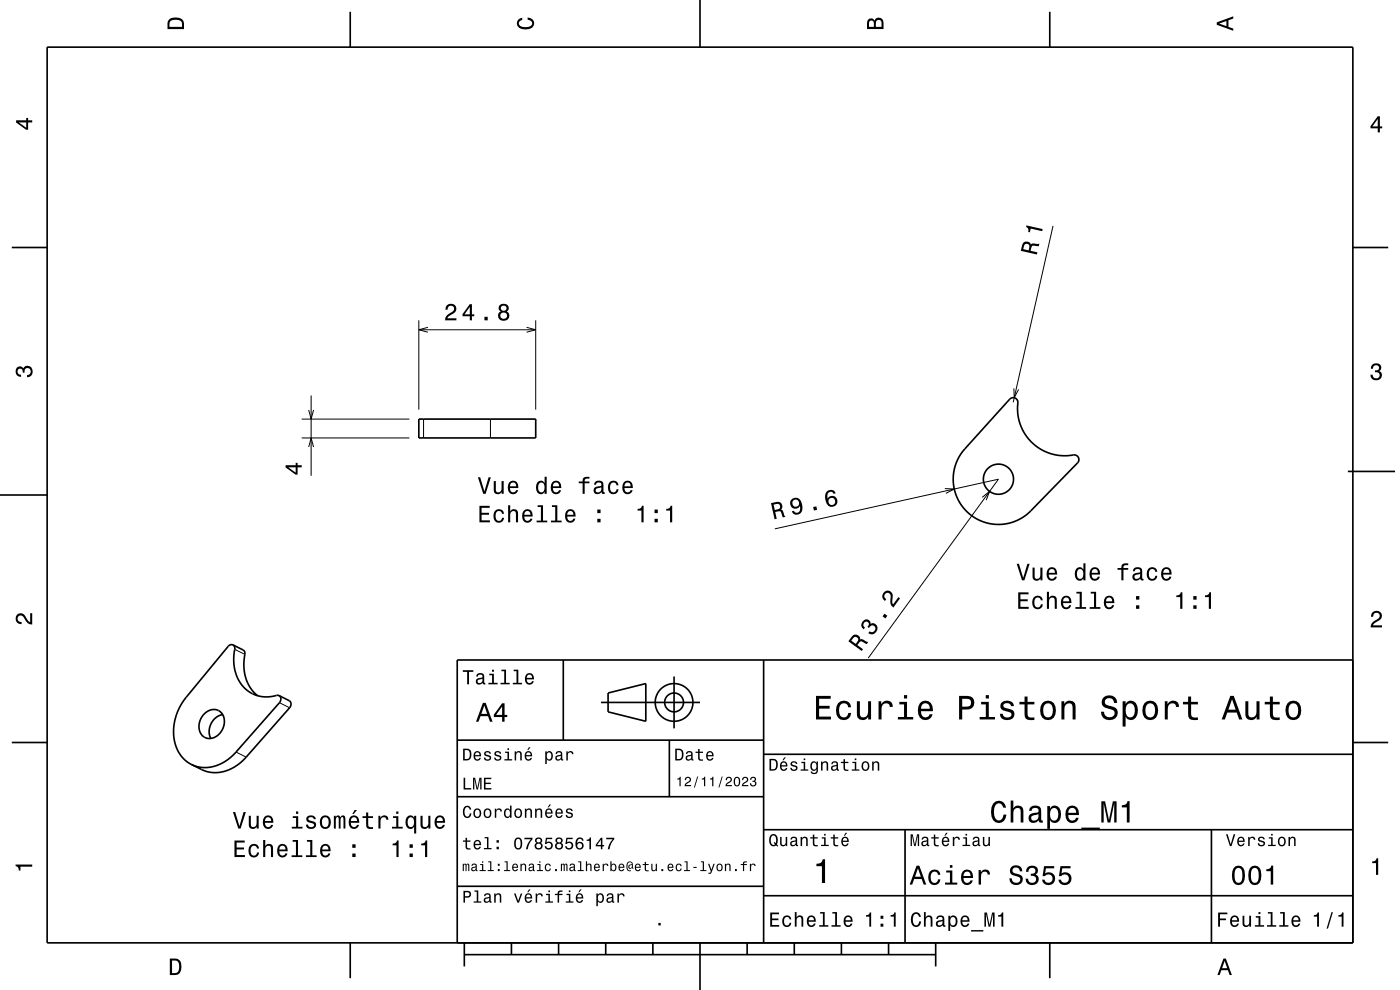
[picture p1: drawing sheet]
<svg xmlns="http://www.w3.org/2000/svg" width="297mm" height="210mm" viewBox="0 0 297 210" stroke-linecap="round" stroke-linejoin="round" font-family="sans-serif">
<g fill="none" stroke="#000" stroke-width=".21">
<path d="M223.4 47.9l-8.5 37.4M88.9 68v18.9M88.9 70h24.8M90.8 69.4l-1.9 .6 1.9 .5M111.7 69.4l2 .6-2 .5M113.7 68v18.9M64 92.9h22.9M64 88.9h22.9M65.5 87l.5 1.9 .5-1.9M65.5 94.8l.5-1.9 .5 1.9M66 83.9v17M89.9 88.9v4"/>
<path d="M104 88.9v4M215.1 82.4l.1 2 .9-1.8M164.4 112.2l47.4-10.6-27.6 38M200.4 103.6l2 .1-1.7 1M208.4 105.5l1.5-1.3-.7 1.9M49.8 137.7l2.1 1.1M50.1 159.5l2.1 1.1M59.3 149.1l2.1 1"/>
</g>
<g fill="none" stroke="#000" stroke-width=".35">
<path d="M10 10h277v190h-277zM74.3 2.5v7.5M148.5 0v10M222.7 2.5v7.5M2.5 52.5h7.5M287 52.5h7.5M88.9 88.9h24.8v4h-24.8zM214.2 84.6a1.07 1.07 0 0 1 1.4 0 1.07 1.07 0 0 1 .3 1.4 10.1 10.1 0 0 0 12.1 10.5 1 1 0 0 1 .8 .7 1 1 0 0 1-.2 1l-9.9 10.2a9.6 9.6 0 0 1-13.5 .3 9.6 9.6 0 0 1-.5-13.5zM0 105h10M285.9 100h10M49.4 136.8l-.4-.1-.6 .4-8.9 10.8a10.4 10.4 0 0 0-1.2 12.3 6.4 6.4 0 0 0 2.3 2M49.4 136.8a1.38 1.38 0 0 1 .3 1.7 8 8 0 0 0 4.6 9 8 8 0 0 0 4.7 0h.2"/>
<path d="M49.4 136.8l2.2 1.1a1.38 1.38 0 0 1 .2 1.6 8.5 8.5 0 0 0 2.9 8.1M119.5 140v17M162 140v60M287 140h-190v60M2.5 157.5h7.5M43.4 151.4a2.42 2.42 0 0 1 3.1-.6 2.42 2.42 0 0 1 1 3 3.1 3.1 0 0 1-4.2 2.5 3.3 3.3 0 0 1 .1-4.9zM47.2 151.6a3.6 3.6 0 0 0-2.5 5M59.2 147.5a.98 .98 0 0 1 .1 1.6l-9.2 10.4a8 8 0 0 1-9.5 2.7M59.2 147.5l2.1 1.1a.98 .98 0 0 1 .1 1.5l-9.2 10.5a8 8 0 0 1-9.4 2.6l-2.2-1M97 157h65M127.5 149h21M129 147l8-2v8l-8-2z"/>
<path d="M142 157v12M143 143.5v11M287 157.5h7.5M97 169h65M162 176h125M162 160h125M192 176v24M257 176v24M97 188h65M162 190h125M74.3 200v7.5M98.5 202.5h100"/>
<path d="M98.5 200v5M108.5 200v2.5M118.5 200v2.5M128.5 200v2.5M138.5 200v2.5M148.5 200v10M158.5 200v2.5M168.5 200v2.5M178.5 200v2.5M188.5 200v2.5M198.5 200v5M222.7 200v7.5"/>
<circle cx="211.8" cy="101.6" r="3.2"/>
<circle cx="143" cy="149" r="2"/>
<circle cx="143" cy="149" r="4"/>
</g>
<g fill="#000">
<path d="M36 4a2.18 2.18 0 0 0-.5 2.2h3.5v-1.2a1.43 1.43 0 0 0-1.7-1.3zM36.3 4.4a2.15 2.15 0 0 1 2.2 .3l.1 1h-2.6v-1z" fill-rule="evenodd"/>
<path d="M109.9 4.2l.9-.4v.4a.7 .7 0 0 0-.7 .5 .7 .7 0 0 0 .3 .8 1.7 1.7 0 0 0 2.5-.5 .9 .9 0 0 0-1-.8v-.5a1.24 1.24 0 0 1 1.4 1.1 1.24 1.24 0 0 1-1 1.4 2.22 2.22 0 0 1-2.5-.7l-.2-.5z" fill-rule="evenodd"/>
<path d="M184.2 4.2l-.3 .7v1.3h3.5v-1.3a.98 .98 0 0 0-.7-1.1 .98 .98 0 0 0-1.2 .6 .84 .84 0 0 0-1.3-.2zM184.5 4.5a.54 .54 0 0 1 .6-.1 .54 .54 0 0 1 .3 .6v.7h-1zM185.9 4.4a.62 .62 0 0 1 .8-.1 .62 .62 0 0 1 .3 .6v.8h-1.2z" fill-rule="evenodd"/>
<path d="M258.1 4.7v.6l3.5 1.2v-.4l-1-.4v-1.4l1-.4v-.4zM258.6 5l1.6-.5v1z" fill-rule="evenodd"/>
<path d="M3.4 25.5v.5l2.1 1.5h.5v-1.5h.8v-.5h-.8v-.5h-.4v.5zM4 26h1.6v1.1z" fill-rule="evenodd"/>
<path d="M292.3 24.7l-1.6 2.1v.4h1.6v.9h.4v-.9h.5v-.4h-.5v-2.1zM292.3 25.2v1.6h-1.1z" fill-rule="evenodd"/>
<path d="M217.2 51.4l-.4 .7-.2 1.1 3.4 .8 .1-.5-1.5-.3a1.08 1.08 0 0 1 .5-1.1l1.3 .1 .1-.5-1.5-.1-.3 .3-.1-.2a1.02 1.02 0 0 0-1.4-.3zM217.4 51.8a.61 .61 0 0 1 .8 0 .61 .61 0 0 1 .1 .8l-.1 .5-1.1-.3z" fill-rule="evenodd"/>
<path d="M217.8 47.8l3.4 .8-.1 .4-2.4-.5-.2 .8-.4-.1a.77 .77 0 0 0-.4-1z" fill-rule="evenodd"/>
<path d="M94.8 64.7l-.3 1h.5a.7 .7 0 0 1 .5-.8 .7 .7 0 0 1 .8 .5 .7 .7 0 0 1-.5 .8 1.8 1.8 0 0 0-1.4 1.8h2.4v-.5h-1.9a2.23 2.23 0 0 1 1.5-1.1 1.13 1.13 0 0 0 .1-1.7 1.13 1.13 0 0 0-1.7 0zM99.7 64.5l-1.6 2.1v.5h1.6v.9h.4v-.9h.5v-.4h-.5v-2.2zM99.7 65.1v1.6h-1.2zM102.8 67.2v.8h.7v-.8zM106.1 64.7a.83 .83 0 0 0 .1 1.4 1.11 1.11 0 0 0-.4 1.5 1.11 1.11 0 0 0 1.6 .4 1.03 1.03 0 0 0 .7-.9 1.03 1.03 0 0 0-.6-1 .88 .88 0 0 0 .4-1.1 .88 .88 0 0 0-1-.6zM106.1 67a.75 .75 0 0 1 1.5 0 .75 .75 0 0 1-1.5 0zM106.2 65.4a.6 .6 0 0 1 1.2 0 .6 .6 0 0 1-1.2 0z" fill-rule="evenodd"/>
<path d="M291.1 77.4a1.08 1.08 0 0 1 1.4-.2 1.08 1.08 0 0 1 .4 1.2l-.3 .3a1.06 1.06 0 0 1 .5 1.3 1.06 1.06 0 0 1-1.2 .7 1.1 1.1 0 0 1-1.2-1.2h.5a.71 .71 0 0 0 1 .8 .71 .71 0 0 0 .1-1.3h-.6v-.4a.61 .61 0 0 0 .8-.3 .61 .61 0 0 0-.2-.8 .61 .61 0 0 0-.9 .2l-.1 .5h-.5z" fill-rule="evenodd"/>
<path d="M3.6 78a.86 .86 0 0 1 1.4 .2 1.06 1.06 0 0 1 1.2-.6 1.06 1.06 0 0 1 .7 1.2 1.1 1.1 0 0 1-1.2 1.2v-.4a.71 .71 0 0 0 .8-1 .71 .71 0 0 0-1.3-.1v.6h-.4a.61 .61 0 0 0-.3-.8 .61 .61 0 0 0-.8 .2 .61 .61 0 0 0 .2 .8l.6 .2v.4a1.15 1.15 0 0 1-1.2-.6 1.15 1.15 0 0 1 .3-1.3z" fill-rule="evenodd"/>
<path d="M60.6 98.7v.4l2.1 1.6h.4v-1.6h.9v-.4h-.9v-.5h-.4v.5zM61.2 99.1h1.5v1.2z" fill-rule="evenodd"/>
<path d="M101.7 107.3v3.5h2.2v-.4h-1.7v-1.2h1.5v-.4h-1.5v-1.1h1.7v-.4zM105 108.4a1.53 1.53 0 0 0 .8 2.5 1.07 1.07 0 0 0 1.1-1.1h-.4a.67 .67 0 0 1-.6 .7 .67 .67 0 0 1-.7-.6 1.11 1.11 0 0 1 .6-1.5 .6 .6 0 0 1 .7 .6h.4a1.09 1.09 0 0 0-.7-1 1.09 1.09 0 0 0-1.2 .4zM107.8 107.2v3.6h.4v-1.6a.64 .64 0 0 1 .4-.7 .64 .64 0 0 1 .8 .3l.1 2h.4v-1.8a.88 .88 0 0 0-.6-1 .88 .88 0 0 0-1.1 .5v-1.3zM111.1 108.4a1.54 1.54 0 0 0 .8 2.5 1.05 1.05 0 0 0 1-.9h-.4l-.2 .4-.4 .1a.76 .76 0 0 1-.7-.9h1.8a1.16 1.16 0 0 0-.5-1.4 1.16 1.16 0 0 0-1.4 .2zM111.4 108.6a.66 .66 0 0 1 .8-.1 .66 .66 0 0 1 .3 .7h-1.3zM114.1 107.2v.4h.7v2.8h-1v.4h2.3v-.4h-.9v-3.2zM117.1 107.2v.4h.7v2.8h-.9v.4h2.2v-.4h-.9v-3.2zM120.2 108.4a1.54 1.54 0 0 0 .8 2.5 1.05 1.05 0 0 0 1.1-.9h-.5l-.2 .4-.4 .1a.76 .76 0 0 1-.7-.9h1.8a1.16 1.16 0 0 0-.5-1.4 1.16 1.16 0 0 0-1.4 .2zM120.5 108.6a.66 .66 0 0 1 .8-.1 .66 .66 0 0 1 .3 .7h-1.3zM126.7 110v.8h.7v-.8zM126.7 108.1v.7h.7v-.7z" fill-rule="evenodd"/>
<path d="M101.4 101.2l1.1 3.6h.5l1.1-3.6h-.5l-.8 3-.9-3zM104.7 102v1.8a.89 .89 0 0 0 .7 1 .89 .89 0 0 0 1-.5v.5h.4v-2.8h-.4v1.6a.65 .65 0 0 1-.4 .8 .65 .65 0 0 1-.8-.3v-2.1zM108 102.3a1.54 1.54 0 0 0 .8 2.5 1.06 1.06 0 0 0 1.1-.8h-.4l-.2 .3-.4 .2a.76 .76 0 0 1-.7-1h1.8a1.16 1.16 0 0 0-.5-1.3 1.16 1.16 0 0 0-1.5 .1zM108.4 102.5a.66 .66 0 0 1 .8-.1 .66 .66 0 0 1 .3 .8h-1.3zM114 102.3a1.58 1.58 0 0 0 .8 2.5l.4-.1 .3-.4v.5h.5v-3.7h-.5v1.4a.89 .89 0 0 0-1.5-.2zM114.3 102.6a.62 .62 0 0 1 .7-.2 .62 .62 0 0 1 .5 .5 1.12 1.12 0 0 1-.7 1.6 1.19 1.19 0 0 1-.5-1.9zM117.1 102.3a1.54 1.54 0 0 0 .8 2.5 1.06 1.06 0 0 0 1.1-.8h-.4l-.2 .3-.4 .2a.76 .76 0 0 1-.7-1h1.8a1.16 1.16 0 0 0-.5-1.3 1.16 1.16 0 0 0-1.5 .1zM117.5 102.5a.66 .66 0 0 1 .8-.1 .66 .66 0 0 1 .3 .8h-1.3zM122.8 102.1v.4h.8v2.3h.4v-2.3h1v-.4h-1l.1-.3 .3-.2 .6-.1v-.3a1.04 1.04 0 0 0-1.4 .7v.2zM126.3 102.2l-.3 .6h.4a.55 .55 0 0 1 .7-.5 .55 .55 0 0 1 .4 .8h-.2a.98 .98 0 0 0-1.2 .3 .98 .98 0 0 0 0 1.2 1.06 1.06 0 0 0 1.5-.2l.1 .3 .6 .1v-.4h-.3v-1.6a1.02 1.02 0 0 0-1.7-.6zM126.5 103.7l1.1-.3a.77 .77 0 0 1-.2 .8 .77 .77 0 0 1-.9 .1zM129.3 102.3a1.53 1.53 0 0 0 .8 2.5 1.06 1.06 0 0 0 1.1-1h-.4a.67 .67 0 0 1-.6 .7 .67 .67 0 0 1-.7-.6 1.11 1.11 0 0 1 .6-1.6 .6 .6 0 0 1 .7 .6h.4a1.09 1.09 0 0 0-.7-.9 1.09 1.09 0 0 0-1.2 .3zM132.3 102.3a1.54 1.54 0 0 0 .8 2.5 1.06 1.06 0 0 0 1.1-.8h-.4l-.3 .3-.3 .2a.76 .76 0 0 1-.7-1h1.7a1.16 1.16 0 0 0-.4-1.3 1.16 1.16 0 0 0-1.5 .1zM132.7 102.5a.66 .66 0 0 1 .8-.1 .66 .66 0 0 1 .3 .8h-1.3z" fill-rule="evenodd"/>
<path d="M135.3 108v.3h.8v2.5h.4v-3.5h-.3a.77 .77 0 0 1-.9 .7zM138.9 110v.8h.6v-.8zM138.9 108.1v.7h.6v-.7zM141.3 108v.3h.8v2.5h.5v-3.5h-.3a.77 .77 0 0 1-1 .7z" fill-rule="evenodd"/>
<path d="M163.6 106.7l.7 3.4 .5-.1-.3-1.4a.84 .84 0 0 1 1.3 .3l.3 .9 .5-.2-.6-1.3-.3-.2a.97 .97 0 0 0 .1-1.2 .97 .97 0 0 0-1.1-.4zM164.1 107a1.08 1.08 0 0 1 1.3 .1 .6 .6 0 0 1 .1 .6 .6 .6 0 0 1-.6 .4l-.5 .1z" fill-rule="evenodd"/>
<path d="M168.1 105.8a1.15 1.15 0 0 0-.2 1.8 1.15 1.15 0 0 0 1.8-.3 1.03 1.03 0 0 1-.5 1.5 .56 .56 0 0 1-.8-.5l-.4 .1a1.18 1.18 0 0 0 1.4 .7 1.18 1.18 0 0 0 .8-1.3 1.76 1.76 0 0 0-1.7-2.2zM168.1 106.7a.75 .75 0 0 1 1.5 0 .75 .75 0 0 1-1.5 0zM172.5 107.6l.2 .7 .6-.2-.1-.7zM175.5 104.2a2.23 2.23 0 0 0 .7 3.3 1.16 1.16 0 0 0 1.4-.6 1.16 1.16 0 0 0-.5-1.5 1.16 1.16 0 0 0-1.5 .4 1.03 1.03 0 0 1 .5-1.5 .58 .58 0 0 1 .7 .5l.5-.2a1.1 1.1 0 0 0-1.8-.4zM175.7 106.4a.75 .75 0 0 1 1.5 0 .75 .75 0 0 1-1.5 0z" fill-rule="evenodd"/>
<path d="M215.7 119.6l1.1 3.5h.5l1.1-3.5h-.5l-.8 3-.9-3zM219 120.4v1.8a.89 .89 0 0 0 .7 1 .89 .89 0 0 0 1-.5v.4h.4v-2.7h-.4v1.6a.65 .65 0 0 1-.4 .7 .65 .65 0 0 1-.8-.3v-2zM222.3 120.7a1.54 1.54 0 0 0 .8 2.5 1.06 1.06 0 0 0 1.1-.9h-.4l-.2 .4-.4 .1a.76 .76 0 0 1-.7-.9h1.8a1.16 1.16 0 0 0-.5-1.4 1.16 1.16 0 0 0-1.5 .2zM222.7 120.9a.66 .66 0 0 1 .8-.1 .66 .66 0 0 1 .3 .7h-1.3zM228.3 120.7a1.57 1.57 0 0 0 .8 2.5l.4-.1 .3-.4v.4h.5v-3.6h-.5v1.3a.89 .89 0 0 0-1.5-.1zM228.6 121a.62 .62 0 0 1 .7-.3 .62 .62 0 0 1 .5 .6 1.11 1.11 0 0 1-.7 1.5 1.19 1.19 0 0 1-.5-1.8zM231.4 120.7a1.54 1.54 0 0 0 .8 2.5 1.05 1.05 0 0 0 1.1-.9h-.4l-.2 .4-.4 .1a.75 .75 0 0 1-.7-.9h1.8a1.16 1.16 0 0 0-.5-1.4 1.16 1.16 0 0 0-1.5 .2zM231.8 120.9a.66 .66 0 0 1 .8-.1 .66 .66 0 0 1 .3 .7h-1.3zM237.1 120.5v.4h.8v2.2h.4v-2.2h1v-.4h-1l.1-.4 .3-.2h.6v-.4a1.04 1.04 0 0 0-1.4 .7v.3zM240.6 120.5l-.3 .7h.4a.55 .55 0 0 1 .7-.5 .55 .55 0 0 1 .4 .7l-.2 .1a1 1 0 0 0-1.1 .2 1 1 0 0 0-.2 1 .94 .94 0 0 0 1.6 .1l.1 .3h.6v-.3l-.3-.1v-1.6a1.02 1.02 0 0 0-.7-.8 1.02 1.02 0 0 0-1 .2zM240.8 122.1l1.1-.4a.77 .77 0 0 1-.2 .9 .77 .77 0 0 1-.9 .1l-.1-.3zM243.6 120.7a1.53 1.53 0 0 0 .8 2.5 1.05 1.05 0 0 0 1.1-1.1h-.4a.67 .67 0 0 1-.6 .7 .67 .67 0 0 1-.7-.6 1.12 1.12 0 0 1 .6-1.5 .6 .6 0 0 1 .7 .6h.4a1.09 1.09 0 0 0-.7-1 1.09 1.09 0 0 0-1.2 .4zM246.6 120.7a1.54 1.54 0 0 0 .8 2.5 1.05 1.05 0 0 0 1.1-.9h-.4l-.3 .4-.3 .1a.75 .75 0 0 1-.7-.9h1.7a1.16 1.16 0 0 0-.4-1.4 1.16 1.16 0 0 0-1.5 .2zM247 120.9a.66 .66 0 0 1 .8-.1 .66 .66 0 0 1 .3 .7h-1.3z" fill-rule="evenodd"/>
<path d="M3.6 130.4a1.22 1.22 0 0 1 2 .7l.4 .6 .4 .3v-1.9h.4v2.4a1.8 1.8 0 0 1-1.7-1.4 .71 .71 0 0 0-.9-.5 .71 .71 0 0 0-.5 .8 .71 .71 0 0 0 .9 .5v.5a1.18 1.18 0 0 1-1.2-.7 1.18 1.18 0 0 1 .2-1.3z" fill-rule="evenodd"/>
<path d="M181 134.8l-1 1.2 2.8 2.1 .3-.4-1.2-.9a1.08 1.08 0 0 1 .9-.8l1.1 .6 .3-.4-1.4-.6-.3 .1v-.3a1 1 0 0 0-1.5-.6zM181.1 135.2a.59 .59 0 0 1 .9 .1 .59 .59 0 0 1-.1 .9l-.4 .4-.9-.7z" fill-rule="evenodd"/>
<path d="M183.3 131.6a1.11 1.11 0 0 0-.1 1.9l.3-.4a.62 .62 0 0 1-.4-.7 .62 .62 0 0 1 .7-.5 .62 .62 0 0 1 .5 .7l-.3 .4 .4 .2a.72 .72 0 0 1 .9-.5 .72 .72 0 0 1 .4 .9 .72 .72 0 0 1-.9 .5l-.3-.2-.3 .4a1.18 1.18 0 0 0 1.9-.5 1.18 1.18 0 0 0-1.2-1.6l-.2 .1a.86 .86 0 0 0-.5-.8 .86 .86 0 0 0-.9 .1zM187.6 130.2l-.4 .5 .6 .5 .4-.6zM187.4 125.8a1.12 1.12 0 0 0 .3 1.7l.3-.4a.71 .71 0 0 1-.4-.9 .71 .71 0 0 1 .9-.4 .71 .71 0 0 1 .4 .9 1.8 1.8 0 0 0 .6 2.2l1.4-2-.3-.2-1.1 1.5a2.23 2.23 0 0 1-.1-1.9 1.08 1.08 0 0 0-.8-1 1.08 1.08 0 0 0-1.2 .5z" fill-rule="evenodd"/>
<path d="M216 125.7v3.5h2.2v-.5h-1.7v-1.2h1.5v-.4h-1.5v-1h1.7v-.4zM219.3 126.7a1.53 1.53 0 0 0 .8 2.5 1.05 1.05 0 0 0 1.1-1h-.4a.67 .67 0 0 1-.6 .7 .67 .67 0 0 1-.7-.6 1.12 1.12 0 0 1 .6-1.6 .59 .59 0 0 1 .7 .6h.4a1.09 1.09 0 0 0-.7-.9 1.09 1.09 0 0 0-1.2 .3zM222.1 125.5v3.7h.4v-1.6a.63 .63 0 0 1 .4-.8 .63 .63 0 0 1 .8 .4l.1 2h.4v-1.8a.88 .88 0 0 0-.6-1 .88 .88 0 0 0-1.1 .4v-1.3zM225.4 126.7a1.54 1.54 0 0 0 .8 2.5 1.06 1.06 0 0 0 1-.8h-.4l-.2 .3-.4 .1a.75 .75 0 0 1-.7-.9h1.8a1.16 1.16 0 0 0-.5-1.3 1.16 1.16 0 0 0-1.4 .1zM225.7 126.9a.66 .66 0 0 1 .8-.1 .66 .66 0 0 1 .3 .8h-1.3zM228.4 125.5v.4h.7v2.9h-1v.4h2.3v-.4h-.9v-3.3zM231.4 125.5v.4h.7v2.9h-.9v.4h2.2v-.4h-.9v-3.3zM234.5 126.7a1.54 1.54 0 0 0 .8 2.5 1.06 1.06 0 0 0 1.1-.8h-.5l-.2 .3-.4 .1a.75 .75 0 0 1-.7-.9h1.8a1.17 1.17 0 0 0-.5-1.3 1.17 1.17 0 0 0-1.4 .1zM234.8 126.9a.66 .66 0 0 1 .8-.1 .66 .66 0 0 1 .3 .8h-1.3zM241 128.4v.8h.7v-.8zM241 126.4v.8h.7v-.8z" fill-rule="evenodd"/>
<path d="M249.6 126.3v.4h.8v2.5h.4v-3.6h-.3a.77 .77 0 0 1-.9 .7zM253.1 128.4v.8h.7v-.8zM253.1 126.4v.8h.7v-.8zM255.6 126.3v.4h.8v2.5h.5v-3.6h-.3a.77 .77 0 0 1-1 .7z" fill-rule="evenodd"/>
<path d="M291.2 129.9a1.18 1.18 0 0 1 1.9 .3 1.18 1.18 0 0 1-1 1.7l-.5 .3-.3 .5h1.9v.4h-2.4a1.8 1.8 0 0 1 1.4-1.8 .71 .71 0 0 0 .5-.8 .71 .71 0 0 0-.9-.5 .71 .71 0 0 0-.5 .8h-.4z" fill-rule="evenodd"/>
<path d="M98.2 158.8v2.5h.9a1.37 1.37 0 0 0 .7-2.2 1.56 1.56 0 0 0-1.6-.3zM98.6 159.1a.98 .98 0 0 1 1.1 .7 .98 .98 0 0 1-.6 1.2h-.5zM100.7 159.6a1.04 1.04 0 0 0-.2 1.2 1.04 1.04 0 0 0 1 .5l.5-.5h-.3l-.4 .3a.54 .54 0 0 1-.5-.7h1.3a.83 .83 0 0 0-.4-.9 .83 .83 0 0 0-1 .1zM100.9 159.7l.2-.1a.47 .47 0 0 1 .5 .1 .47 .47 0 0 1 .1 .5h-.9zM102.9 159.5l-.2 .1a.69 .69 0 0 0 .9 .9l.2 .1a.43 .43 0 0 1-.4 .5 .43 .43 0 0 1-.4-.4h-.3a.74 .74 0 0 0 .9 .7 .74 .74 0 0 0 .5-1l-1-.4a.38 .38 0 0 1 .3-.5 .38 .38 0 0 1 .4 .4h.3a.78 .78 0 0 0-1.2-.4zM105.1 159.5l-.2 .1a.69 .69 0 0 0 .9 .9l.2 .1a.43 .43 0 0 1-.4 .5 .43 .43 0 0 1-.5-.4h-.3a.74 .74 0 0 0 .9 .7 .74 .74 0 0 0 .5-1l-.9-.4a.38 .38 0 0 1 .3-.5 .38 .38 0 0 1 .4 .4h.3a.77 .77 0 0 0-1.2-.4zM107.2 159.4v.3h.5v1.3h-.7v.3h1.6v-.3h-.6v-1.6zM107.7 158.7v.4h.3v-.4zM109.2 159.4v1.9h.3v-1.1a.45 .45 0 0 1 .4-.6 .45 .45 0 0 1 .5 .5v1.2h.3v-1.3a.63 .63 0 0 0-.5-.7 .63 .63 0 0 0-.7 .4v-.3zM112.2 158.5l-.4 .6h.3l.5-.6zM111.5 159.6a1.04 1.04 0 0 0-.2 1.2 1.04 1.04 0 0 0 1.1 .5l.5-.5h-.3l-.5 .3a.54 .54 0 0 1-.5-.7h1.3a.83 .83 0 0 0-.4-.9 .83 .83 0 0 0-1 .1zM111.8 159.7l.1-.1a.48 .48 0 0 1 .5 .1 .48 .48 0 0 1 .2 .5h-1zM115.7 159.4v2.7h.3v-1.1a.66 .66 0 0 0 .7 .4 .66 .66 0 0 0 .5-.6 .91 .91 0 0 0 0-1.1 .91 .91 0 0 0-1-.3l-.2 .3v-.3zM116.1 159.8a.45 .45 0 0 1 .5-.2 .45 .45 0 0 1 .3 .4 .65 .65 0 0 1 .1 .8 .65 .65 0 0 1-.7 .2 .98 .98 0 0 1-.2-1.2zM118.1 159.5l-.2 .4h.3a.39 .39 0 0 1 .4-.3 .39 .39 0 0 1 .3 .5h-.1a.65 .65 0 0 0-1 .4 .65 .65 0 0 0 .6 .9l.6-.3 .1 .2h.4v-.2l-.2-.1v-1.1a.72 .72 0 0 0-.5-.6 .72 .72 0 0 0-.7 .2zM118.2 160.6l.8-.3a.55 .55 0 0 1-.2 .7 .55 .55 0 0 1-.6 0zM120.1 159.4v1.9h.4v-1.1a.47 .47 0 0 1 .2-.6 .47 .47 0 0 1 .6 .2v.2h.4a.64 .64 0 0 0-.5-.7 .64 .64 0 0 0-.8 .4v-.3z" fill-rule="evenodd"/>
<path d="M98.2 142.2v.3h.9v2.7h.4v-2.7h.9v-.3zM101.3 143l-.3 .5h.4a.47 .47 0 0 1 .5-.4 .47 .47 0 0 1 .4 .6l-.2 .1a.84 .84 0 0 0-1 .2 .84 .84 0 0 0 0 1.1 .9 .9 0 0 0 1.3-.2l.1 .2 .5 .1v-.3l-.3-.1v-1.3a.87 .87 0 0 0-1.4-.5zM101.4 144.3l.9-.3a.66 .66 0 0 1-.1 .7 .66 .66 0 0 1-.8 .1zM103.8 142.9v.3h.6v1.6h-.8v.4h2v-.4h-.8v-1.9zM104.4 142.1v.4h.4v-.4zM106.4 142.1v.3h.6v2.4h-.8v.4h1.9v-.4h-.7v-2.7zM109 142.1v.3h.6v2.4h-.8v.4h1.9v-.4h-.7v-2.7zM111.6 143.1a1.32 1.32 0 0 0 .7 2.1 .9 .9 0 0 0 .9-.7h-.3l-.2 .3-.4 .1a.65 .65 0 0 1-.6-.8h1.6a1 1 0 0 0-.4-1.2 1 1 0 0 0-1.3 .2zM111.9 143.3a.57 .57 0 0 1 .7-.1 .57 .57 0 0 1 .3 .6h-1.2z" fill-rule="evenodd"/>
<path d="M102.4 149.1l-1.4 4h.5l.4-1.2h1.6l.4 1.2h.6l-1.5-4zM102.7 149.7l.7 1.7h-1.3zM106.5 149.2l-1.7 2.4v.5h1.7v1h.5v-1h.6v-.5h-.6v-2.4zM106.5 149.9v1.7h-1.3z" fill-rule="evenodd"/>
<path d="M143.2 158.8v2.5h.9a1.37 1.37 0 0 0 .7-2.2 1.56 1.56 0 0 0-1.6-.3zM143.6 159.1a.98 .98 0 0 1 1.1 .7 .98 .98 0 0 1-.6 1.2h-.5zM145.7 159.5l-.2 .4h.3a.39 .39 0 0 1 .5-.3 .39 .39 0 0 1 .3 .5h-.2a.65 .65 0 0 0-.9 .4 .65 .65 0 0 0 .5 .9l.7-.3v.2h.4v-.2l-.1-.1-.1-1.1a.73 .73 0 0 0-.4-.6 .73 .73 0 0 0-.8 .2zM145.8 160.6l.8-.3a.55 .55 0 0 1-.1 .7 .55 .55 0 0 1-.7 0zM148.1 158.9v.5h-.5v.3h.5v1.3a.75 .75 0 0 0 1 .4v-.3a.48 .48 0 0 1-.7-.3v-1.1h.7v-.3h-.7v-.5zM150 159.6a1.04 1.04 0 0 0-.2 1.2 1.04 1.04 0 0 0 1.1 .5l.5-.5h-.4l-.4 .3a.54 .54 0 0 1-.5-.7h1.3a.83 .83 0 0 0-.4-.9 .83 .83 0 0 0-1 .1zM150.3 159.7l.1-.1a.48 .48 0 0 1 .5 .1 .48 .48 0 0 1 .2 .5h-1z" fill-rule="evenodd"/>
<path d="M173.1 147.6v5h3.2v-.6h-2.5v-1.7h2.2v-.6h-2.2v-1.5h2.4v-.6zM177.8 149.2a2.59 2.59 0 0 0 .5 3.4 1.58 1.58 0 0 0 2.3-1.4h-.6a.95 .95 0 0 1-.9 1 .95 .95 0 0 1-1-.9 1.59 1.59 0 0 1 .9-2.1 .85 .85 0 0 1 .9 .8h.7a1.56 1.56 0 0 0-1.1-1.3 1.56 1.56 0 0 0-1.7 .5zM181.8 148.8v2.5a1.27 1.27 0 0 0 .9 1.4 1.27 1.27 0 0 0 1.5-.7v.6h.6v-3.8h-.6v2.2a.92 .92 0 0 1-.6 1.1 .92 .92 0 0 1-1.2-.4v-2.9zM186.4 148.8v3.8h.6v-2.2a.95 .95 0 0 1 .5-1.1 .95 .95 0 0 1 1.2 .3l.1 .4h.6a1.28 1.28 0 0 0-1-1.4 1.28 1.28 0 0 0-1.4 .8v-.6zM190.8 148.9v.5h1v2.7h-1.3v.5h3.2v-.5h-1.3v-3.2zM191.8 147.4v.8h.6v-.8zM195.1 149.2a2.62 2.62 0 0 0 .5 3.4 1.57 1.57 0 0 0 2.2-1.1h-.6l-.3 .5-.5 .2a1.08 1.08 0 0 1-1-1.3h2.5a1.66 1.66 0 0 0-.7-2 1.66 1.66 0 0 0-2.1 .3zM195.6 149.5a.94 .94 0 0 1 1.2-.2 .94 .94 0 0 1 .5 1h-1.9zM203.5 147.6v5h.6v-2.1h.8a1.47 1.47 0 0 0 1.8-1.2 1.47 1.47 0 0 0-1.5-1.7zM204.1 148.2a1.6 1.6 0 0 1 1.8 .5 .86 .86 0 0 1 0 .9 .86 .86 0 0 1-.9 .3h-.9zM208.1 148.9v.5h1v2.7h-1.3v.5h3.3v-.5h-1.3v-3.2zM209.1 147.4v.8h.7v-.8zM212.6 148.9a1.08 1.08 0 0 0-.3 1.2 1.08 1.08 0 0 0 1 .7l1.1 .4a.57 .57 0 0 1 .2 .6 .57 .57 0 0 1-.5 .4 .96 .96 0 0 1-1.4-.8h-.6a1.6 1.6 0 0 0 1.3 1.4 1.6 1.6 0 0 0 1.7-.8 1.13 1.13 0 0 0-1-1.6l-1.1-.3-.2-.4a.87 .87 0 0 1 .9-.5 .87 .87 0 0 1 .8 .6h.6a1.41 1.41 0 0 0-2.1-1.1zM217.4 147.8v1.1h-1.1v.5h1.1v2.6l.2 .4 .4 .3h1.4v-.5a.97 .97 0 0 1-1.4-.5v-2.3h1.4v-.5h-1.4v-1.1zM221.1 149.2a2.56 2.56 0 0 0 .5 3.4 1.72 1.72 0 0 0 1.8-.2 1.72 1.72 0 0 0 .6-1.7 1.7 1.7 0 0 0-.9-1.9 1.7 1.7 0 0 0-2 .4zM221.6 149.6a.96 .96 0 0 1 1-.4 .96 .96 0 0 1 .7 .8 1.59 1.59 0 0 1-1 2.2 1.19 1.19 0 0 1-1-1.5zM225.2 148.8v3.8h.6v-2.2a.97 .97 0 0 1 .5-1.1 .97 .97 0 0 1 1.1 .2l.1 .7v2.4h.7v-2.5a1.27 1.27 0 0 0-.9-1.4 1.27 1.27 0 0 0-1.5 .6v-.5zM234.1 147.9a1.38 1.38 0 0 0-.3 1.5 1.38 1.38 0 0 0 1.3 .9 1.25 1.25 0 0 1 1.4 .9 1.15 1.15 0 0 1-1.3 .9 1.15 1.15 0 0 1-1-1.1h-.7a1.8 1.8 0 0 0 1.7 1.8 1.8 1.8 0 0 0 1.9-1.6 1.46 1.46 0 0 0-1.5-1.4l-.6-.2a.83 .83 0 0 1-.5-1.1 .83 .83 0 0 1 1.2-.3l.5 .5 .1 .4h.7a1.67 1.67 0 0 0-1-1.6 1.67 1.67 0 0 0-1.9 .4zM238.2 148.8v5.3h.6v-2.1a1.32 1.32 0 0 0 1.4 .7 1.32 1.32 0 0 0 1.1-1.1 2.43 2.43 0 0 0-.8-2.8 1.21 1.21 0 0 0-1.7 .5v-.5zM239.1 149.6a.9 .9 0 0 1 .9-.4 .9 .9 0 0 1 .7 .8 1.61 1.61 0 0 1-.9 2.2 1.18 1.18 0 0 1-1-1.5zM242.8 149.2a2.56 2.56 0 0 0 .5 3.4 1.72 1.72 0 0 0 1.8-.2 1.72 1.72 0 0 0 .6-1.7 1.7 1.7 0 0 0-.9-1.9 1.7 1.7 0 0 0-2 .4zM243.3 149.6a.96 .96 0 0 1 1-.4 .96 .96 0 0 1 .7 .8 1.59 1.59 0 0 1-1 2.2 1.19 1.19 0 0 1-1-1.5zM247.1 148.8v3.8h.6v-2.2a.95 .95 0 0 1 .5-1.1 .95 .95 0 0 1 1.2 .3l.1 .4h.6a1.28 1.28 0 0 0-1-1.4 1.28 1.28 0 0 0-1.4 .8v-.6zM252 147.8v1.1h-1v.5h1l.1 2.6 .2 .4 .4 .3h1.4v-.5a.97 .97 0 0 1-1.4-.5v-2.3h1.4v-.5h-1.4v-1.1zM261 147.6l-1.8 5h.6l.6-1.4h2l.5 1.4h.7l-1.9-5zM261.4 148.3l.7 2.2h-1.5zM264.2 148.8v2.5a1.27 1.27 0 0 0 .9 1.4 1.27 1.27 0 0 0 1.5-.7v.6h.6v-3.8h-.6v2.2a.92 .92 0 0 1-.6 1.1 .92 .92 0 0 1-1.1-.4l-.1-2.9zM269.4 147.8v1.1h-1.1v.5h1.1v2.6l.2 .4 .4 .3 .7 .1 .8-.1v-.5a.97 .97 0 0 1-1.4-.5l-.1-2.3h1.5v-.5h-1.5v-1.1zM273.1 149.2a2.56 2.56 0 0 0 .6 3.4 1.72 1.72 0 0 0 1.8-.2 1.72 1.72 0 0 0 .6-1.7 1.7 1.7 0 0 0-.9-1.9 1.7 1.7 0 0 0-2.1 .4zM273.6 149.6a.96 .96 0 0 1 1-.4 .96 .96 0 0 1 .7 .8 1.59 1.59 0 0 1-.9 2.2 1.19 1.19 0 0 1-1.1-1.5z" fill-rule="evenodd"/>
<path d="M49.4 172.3l1.1 3.5h.6l1.1-3.5h-.5l-.9 2.9-.9-2.9zM52.8 173v1.8a.89 .89 0 0 0 .6 1 .89 .89 0 0 0 1.1-.5v.5h.4v-2.8h-.5v1.6a.65 .65 0 0 1-.4 .8 .65 .65 0 0 1-.8-.3v-2.1zM56.1 173.3a1.54 1.54 0 0 0 .8 2.6 1.07 1.07 0 0 0 1-.9h-.4l-.2 .3-.4 .2a.76 .76 0 0 1-.7-1h1.8a1.17 1.17 0 0 0-.5-1.3 1.17 1.17 0 0 0-1.4 .1zM56.4 173.6a.66 .66 0 0 1 .8-.2 .66 .66 0 0 1 .3 .8h-1.3zM62.1 173.1v.4h.7v1.9h-.9v.4h2.3v-.4h-.9v-2.3zM62.8 172.1v.5h.5v-.5zM65.2 173.2a.75 .75 0 0 0-.2 .8 .75 .75 0 0 0 .7 .5l.9 .4a.63 .63 0 0 1-.6 .6 .63 .63 0 0 1-.7-.6h-.4a1.07 1.07 0 0 0 1.2 .9 1.07 1.07 0 0 0 .9-1.2l-.4-.3-1.1-.3a.54 .54 0 0 1 .4-.7 .54 .54 0 0 1 .7 .5h.4a1.03 1.03 0 0 0-.7-.9 1.03 1.03 0 0 0-1.1 .3zM68.1 173.3a1.53 1.53 0 0 0 .9 2.6 1.48 1.48 0 0 0 1.2-1.5 1.48 1.48 0 0 0-1.2-1.5l-.5 .2zM68.5 173.6a.67 .67 0 0 1 .7-.2 .67 .67 0 0 1 .5 .5 1.11 1.11 0 0 1-.7 1.6 1.17 1.17 0 0 1-.5-1.9zM70.8 173v2.8h.4l.1-2.1 .2-.3h.2l.1 .2 .1 2.2h.3l.1-2.1 .3-.4 .2 .2 .1 .4v1.9h.4v-1.9a.7 .7 0 0 0-.6-1l-.5 .4-.2-.2-.3-.2-.5 .4v-.3zM75.2 171.8l-.5 .9h.3l.7-.9zM74.3 173.3a1.54 1.54 0 0 0 .8 2.6 1.07 1.07 0 0 0 1.1-.9h-.5l-.2 .3-.4 .2a.76 .76 0 0 1-.7-1h1.8a1.16 1.16 0 0 0-.5-1.3 1.16 1.16 0 0 0-1.4 .1zM74.6 173.6a.66 .66 0 0 1 .8-.2 .66 .66 0 0 1 .3 .8h-1.3zM77.7 172.3v.8h-.8v.4h.8v1.8a1.05 1.05 0 0 0 1.4 .5v-.4a.68 .68 0 0 1-1-.3v-1.6h1v-.4h-1v-.8zM80.3 173v2.8h.4v-1.6a.66 .66 0 0 1 .4-.8 .66 .66 0 0 1 .8 .3l.1 .2h.4a.89 .89 0 0 0-.7-.9 .89 .89 0 0 0-1 .5v-.5zM83.4 173.1v.4h.7v1.9h-.9v.4h2.2v-.4h-.9v-2.3zM84.1 172.1v.5h.4v-.5zM86.3 173.3a1.58 1.58 0 0 0 .8 2.6l.4-.2 .3-.4v1.5h.5v-3.8h-.5v.5l-.1-.3a.88 .88 0 0 0-1.4 .1zM86.7 173.6a.62 .62 0 0 1 .6-.2 .62 .62 0 0 1 .5 .5 1.12 1.12 0 0 1-.6 1.6 1.19 1.19 0 0 1-.5-1.9zM89.2 173v1.8a.89 .89 0 0 0 .6 1 .89 .89 0 0 0 1.1-.5v.5h.4v-2.8h-.4v1.6a.65 .65 0 0 1-.4 .8 .65 .65 0 0 1-.8-.3v-2.1zM92.5 173.3a1.55 1.55 0 0 0 .8 2.6 1.07 1.07 0 0 0 1.1-.9h-.5l-.2 .3-.4 .2a.76 .76 0 0 1-.7-1h1.8a1.17 1.17 0 0 0-.5-1.3 1.17 1.17 0 0 0-1.4 .1zM92.8 173.6a.66 .66 0 0 1 .8-.2 .66 .66 0 0 1 .4 .8h-1.4z" fill-rule="evenodd"/>
<path d="M98.4 165v2.5h1.6v-.3h-1.3v-2.2zM100.4 165v2.5h.2v-2.3l.5 2.3h.3l.5-2.3v2.3h.3v-2.5h-.5l-.4 2.2-.5-2.2zM102.7 165v2.5h1.5v-.3h-1.2v-.9h1.1v-.3h-1.1v-.7h1.2v-.3z" fill-rule="evenodd"/>
<path d="M98.8 177.7v.6h-.6v.3h.6v1.2a.75 .75 0 0 0 1 .4v-.3a.49 .49 0 0 1-.7-.2v-1.1h.7v-.3h-.7v-.6zM100.7 178.4a1.04 1.04 0 0 0-.2 1.2 1.04 1.04 0 0 0 1 .6l.5-.6h-.3l-.4 .3a.54 .54 0 0 1-.5-.6h1.3a.83 .83 0 0 0-.4-1 .83 .83 0 0 0-1 .1zM100.9 178.6l.2-.1a.47 .47 0 0 1 .5 0 .47 .47 0 0 1 .1 .5h-.9zM102.8 177.6v.2h.5v2.1h-.6v.3h1.6v-.3h-.7v-2.3zM105.3 179.6v.6h.5v-.6zM105.3 178.2v.6h.5v-.6zM109.3 178a1.44 1.44 0 0 0 .6 2.2 1.45 1.45 0 0 0 .7-2.2 .79 .79 0 0 0-1.3 0zM109.7 178h.5a1.69 1.69 0 0 1 0 1.9h-.5a1.69 1.69 0 0 1 0-1.9zM111.3 177.7v.3h1.3a3.7 3.7 0 0 0-1 2.2h.4a3.8 3.8 0 0 1 1-2.2v-.3zM113.7 177.8l-.2 .2a.57 .57 0 0 0 .3 .8 .78 .78 0 0 0-.1 1.2 .78 .78 0 0 0 1.1 0 .78 .78 0 0 0-.1-1.2 .68 .68 0 0 0 .2-1 .68 .68 0 0 0-1-.1zM113.7 179.5a.55 .55 0 0 1 1.1 0 .55 .55 0 0 1-1.1 0zM113.8 178.3a.45 .45 0 0 1 .9 0 .45 .45 0 0 1-.9 0zM115.8 177.7l-.2 1.3h.3a.57 .57 0 0 1 .9-.1 .57 .57 0 0 1-.1 .9 .57 .57 0 0 1-.8-.3h-.4a.86 .86 0 0 0 1.1 .8 .86 .86 0 0 0 .6-1.2 .86 .86 0 0 0-1.2-.4v-.7h1.1v-.3zM118 177.8l-.1 .2a.57 .57 0 0 0 .3 .8 .78 .78 0 0 0-.2 1.2 .78 .78 0 0 0 1.2 0 .78 .78 0 0 0-.2-1.2 .68 .68 0 0 0 .3-1 .68 .68 0 0 0-1-.1zM118.1 179.5a.51 .51 0 0 1 1 0 .51 .51 0 0 1-1 0zM118.2 178.3a.42 .42 0 0 1 .8 0 .42 .42 0 0 1-.8 0zM120.1 177.7l-.2 1.3h.3a.57 .57 0 0 1 .9-.1 .57 .57 0 0 1 0 .9 .57 .57 0 0 1-.9-.3h-.3a.86 .86 0 0 0 1.1 .8 .86 .86 0 0 0 .5-1.2 .86 .86 0 0 0-1.2-.4l.1-.7h1.1v-.3zM122.5 177.8a1.72 1.72 0 0 0 .1 2.3 .83 .83 0 0 0 1.1-.2 .83 .83 0 0 0-.2-1.1 .83 .83 0 0 0-1.1 0 .74 .74 0 0 1 .6-.9l.3 .1 .2 .3h.3a.8 .8 0 0 0-.5-.6 .8 .8 0 0 0-.8 .1zM122.4 179.4a.55 .55 0 0 1 1.1 0 .55 .55 0 0 1-1.1 0zM124.5 178.1v.3h.5v1.8h.4v-2.6h-.3a.56 .56 0 0 1-.6 .5zM127.5 177.7l-1.1 1.5v.3h1.1v.7h.3v-.7h.4v-.3h-.4v-1.5zM127.5 178.1v1.1h-.8zM128.6 177.7v.3h1.4a3.7 3.7 0 0 0-1.1 2.2h.4a3.8 3.8 0 0 1 1-2.2v-.3z" fill-rule="evenodd"/>
<path d="M98.4 171.2a1.45 1.45 0 0 0 .7 2.3 .94 .94 0 0 0 .9-1h-.3a.59 .59 0 0 1-.8 .7 1.31 1.31 0 0 1 .2-2l.3 .1 .2 .4h.4a.85 .85 0 0 0-.6-.8 .85 .85 0 0 0-1 .3zM100.6 171.7a1.04 1.04 0 0 0-.1 1.3 1.04 1.04 0 0 0 1.1 .5 1.04 1.04 0 0 0 .5-1.3 1.04 1.04 0 0 0-1.2-.7zM100.9 171.9a.48 .48 0 0 1 .5-.1 .48 .48 0 0 1 .3 .4 .66 .66 0 0 1 0 .7 .66 .66 0 0 1-.7 .3 .98 .98 0 0 1-.1-1.3zM102.8 171.7a1.04 1.04 0 0 0-.2 1.3 1.04 1.04 0 0 0 1.2 .5 1.04 1.04 0 0 0 .5-1.3 1.04 1.04 0 0 0-1.2-.7zM103 171.9a.48 .48 0 0 1 .5-.1 .48 .48 0 0 1 .4 .4 .66 .66 0 0 1 0 .7 .66 .66 0 0 1-.7 .3 .97 .97 0 0 1-.2-1.3zM105 171.5v2h.3v-1.1a.47 .47 0 0 1 .2-.6 .47 .47 0 0 1 .6 .2l.1 .1h.3a.64 .64 0 0 0-.5-.6 .64 .64 0 0 0-.7 .4v-.4zM107.1 171.7a1.06 1.06 0 0 0-.2 1.2 1.06 1.06 0 0 0 .9 .6l.4-.3v.3h.3v-2.6h-.3v.9a.63 .63 0 0 0-1.1-.1zM107.4 171.9a.44 .44 0 0 1 .4-.1 .44 .44 0 0 1 .4 .4 .65 .65 0 0 1 0 .7 .65 .65 0 0 1-.7 .3l-.2-.4zM109.3 171.7a1.04 1.04 0 0 0-.1 1.3 1.04 1.04 0 0 0 1.1 .5 1.04 1.04 0 0 0 .5-1.3 1.04 1.04 0 0 0-1.2-.7zM109.5 171.9a.48 .48 0 0 1 .6-.1 .48 .48 0 0 1 .3 .4 .66 .66 0 0 1 0 .7 .66 .66 0 0 1-.7 .3 .98 .98 0 0 1-.2-1.3zM111.4 171.5v2h.3v-1.1a.45 .45 0 0 1 .3-.7 .45 .45 0 0 1 .5 .6v1.2h.4v-1.3a.63 .63 0 0 0-.5-.7 .63 .63 0 0 0-.7 .3v-.3zM113.5 171.5v2h.3v-1.1a.45 .45 0 0 1 .3-.6 .45 .45 0 0 1 .6 .2v1.5h.3v-1.3a.63 .63 0 0 0-.4-.7 .63 .63 0 0 0-.8 .3v-.3zM116.5 170.7l-.3 .6h.2l.5-.6zM115.9 171.7a1.04 1.04 0 0 0-.2 1.2 1.04 1.04 0 0 0 1 .6l.5-.6h-.3l-.4 .4a.54 .54 0 0 1-.5-.7h1.2a.83 .83 0 0 0-.3-1 .83 .83 0 0 0-1 .1zM116.1 171.9l.2-.1a.47 .47 0 0 1 .4 .1 .47 .47 0 0 1 .2 .4h-.9zM118 171.7a1.04 1.04 0 0 0-.2 1.2 1.04 1.04 0 0 0 1.1 .6l.5-.6h-.3l-.5 .4a.53 .53 0 0 1-.5-.7h1.3a.83 .83 0 0 0-.3-1 .83 .83 0 0 0-1.1 .1zM118.3 171.9l.1-.1a.47 .47 0 0 1 .5 .1 .47 .47 0 0 1 .2 .4h-1zM120.2 171.6l-.1 .2a.69 .69 0 0 0 .8 .9l.3 .1a.43 .43 0 0 1-.4 .5 .43 .43 0 0 1-.5-.4h-.3a.74 .74 0 0 0 .9 .7 .74 .74 0 0 0 .5-1.1l-1-.3a.38 .38 0 0 1 .3-.5 .38 .38 0 0 1 .5 .3h.3a.77 .77 0 0 0-1.3-.4z" fill-rule="evenodd"/>
<path d="M143.7 165.1v.3h.4v1.4h.3v-2zM145.5 164.9l-.2 .6h.2a.4 .4 0 0 1 .3-.5 .4 .4 0 0 1 .5 .3 .4 .4 0 0 1-.3 .5l-.1 .1a.93 .93 0 0 0-.7 .9h1.4v-.3h-1.1l.5-.4a.67 .67 0 0 0 .5-1 .67 .67 0 0 0-1-.2zM147.9 164.7l-.7 2.3h.2l.7-2.3zM148.9 165.1v.3h.4v1.4h.3v-2zM150.6 165.1v.3h.5v1.4h.2v-2zM153.1 164.7l-.7 2.3h.2l.7-2.3zM154.1 164.9l-.2 .6h.3a.4 .4 0 0 1 .3-.5 .4 .4 0 0 1 .5 .3 .4 .4 0 0 1-.3 .5l-.2 .1a.93 .93 0 0 0-.6 .9h1.4v-.3h-1.1l.5-.4a.67 .67 0 0 0 .5-1 .67 .67 0 0 0-1.1-.2zM155.8 165a1.15 1.15 0 0 0 .5 1.8 1.16 1.16 0 0 0 .5-1.8 .63 .63 0 0 0-1 0zM156.1 165.1l.2-.1a.98 .98 0 0 1 0 1.6l-.2-.1-.2-.3v-.7zM157.6 164.9l-.2 .6h.3a.4 .4 0 0 1 .3-.5 .4 .4 0 0 1 .5 .3 .4 .4 0 0 1-.3 .5l-.2 .1a.94 .94 0 0 0-.6 .9h1.3v-.3h-1l.4-.4a.67 .67 0 0 0 .6-1 .67 .67 0 0 0-1.1-.2zM159.3 164.9l-.2 .5h.3a.35 .35 0 0 1 .2-.4 .35 .35 0 0 1 .4 .1 .35 .35 0 0 1-.1 .5h-.3v.2a.42 .42 0 0 1 .6 .4 .42 .42 0 0 1-.5 .5 .42 .42 0 0 1-.4-.6h-.2a.66 .66 0 0 0 .9 .7 .66 .66 0 0 0 .2-1.1 .58 .58 0 0 0 0-.9 .58 .58 0 0 0-.9 .1z" fill-rule="evenodd"/>
<path d="M163.2 161v2.5h.9a1.37 1.37 0 0 0 .7-2.2 1.58 1.58 0 0 0-1.6-.3zM163.6 161.3a.98 .98 0 0 1 1.1 .7 .98 .98 0 0 1-.6 1.2h-.5zM166.4 160.7l-.4 .6h.2l.5-.6zM165.7 161.7a1.04 1.04 0 0 0-.2 1.2 1.04 1.04 0 0 0 1 .6l.5-.6h-.3l-.4 .4a.54 .54 0 0 1-.5-.7h1.3a.83 .83 0 0 0-.4-1 .83 .83 0 0 0-1 .1zM165.9 161.9l.2-.1a.48 .48 0 0 1 .5 .1 .48 .48 0 0 1 .1 .4h-.9zM167.9 161.6l-.2 .2a.68 .68 0 0 0 .9 .9l.2 .1a.43 .43 0 0 1-.4 .5 .43 .43 0 0 1-.4-.4h-.3a.74 .74 0 0 0 .9 .7 .74 .74 0 0 0 .5-1.1l-1-.3a.38 .38 0 0 1 .3-.5 .38 .38 0 0 1 .4 .4l.3-.1a.78 .78 0 0 0-1.2-.4zM170 161.6v.3h.5v1.3h-.7v.3h1.7v-.3h-.7v-1.6zM170.5 160.9v.3h.3v-.3zM172.1 161.7a1.06 1.06 0 0 0-.2 1.2 1.06 1.06 0 0 0 .9 .6l.4-.3a.52 .52 0 0 1-.2 .7 .52 .52 0 0 1-.7-.3h-.3a.78 .78 0 0 0 .9 .6 .78 .78 0 0 0 .6-.8v-1.9h-.3v.4l-.2-.3a.64 .64 0 0 0-.9 .1zM172.4 161.9a.45 .45 0 0 1 .4-.1 .45 .45 0 0 1 .4 .4 .65 .65 0 0 1 0 .7 .65 .65 0 0 1-.7 .3l-.2-.4zM174.2 161.5v2h.3v-1.1a.45 .45 0 0 1 .3-.6 .45 .45 0 0 1 .5 .2l.1 1.5h.3v-1.3a.63 .63 0 0 0-.5-.7 .63 .63 0 0 0-.7 .3v-.3zM176.6 161.6l-.2 .5h.3a.39 .39 0 0 1 .4-.4 .39 .39 0 0 1 .3 .6h-.1a.65 .65 0 0 0-1 .4 .65 .65 0 0 0 .6 .8l.6-.3 .1 .2 .4 .1-.2-.4v-1a.73 .73 0 0 0-1.2-.5zM176.7 162.7l.8-.2a.55 .55 0 0 1-.2 .6 .55 .55 0 0 1-.6 .1zM178.9 161v.6h-.5v.3h.5l.1 1.3a.75 .75 0 0 0 1 .3v-.3a.48 .48 0 0 1-.7-.2v-1.1h.7v-.3h-.7v-.6zM180.8 161.6v.3h.5v1.3h-.6v.3h1.6v-.3h-.6v-1.6zM181.3 160.9v.3h.4v-.3zM183 161.7a1.04 1.04 0 0 0-.2 1.3 1.04 1.04 0 0 0 1.2 .5 1.04 1.04 0 0 0 .4-1.3 1.04 1.04 0 0 0-1.2-.7zM183.2 161.9a.48 .48 0 0 1 .5-.1 .48 .48 0 0 1 .4 .4 .66 .66 0 0 1 0 .7 .66 .66 0 0 1-.7 .3 .98 .98 0 0 1-.2-1.3zM185 161.5v2h.3v-1.1a.45 .45 0 0 1 .3-.6 .45 .45 0 0 1 .6 .2v1.5h.3v-1.3a.63 .63 0 0 0-.4-.7 .63 .63 0 0 0-.8 .3v-.3z" fill-rule="evenodd"/>
<path d="M163.4 177.2a1.45 1.45 0 0 0 .7 2.3l.5-.2 .3 .3 .2-.2-.3-.3a1.53 1.53 0 0 0-.5-2.2l-.6 .1zM163.8 177.3l.3-.1a1.21 1.21 0 0 1 .5 1.7l-.3-.3-.2 .2 .3 .3a.45 .45 0 0 1-.7-.1 1.62 1.62 0 0 1 .1-1.7zM165.5 177.5v1.3a.63 .63 0 0 0 .4 .7 .63 .63 0 0 0 .8-.3v.3h.3v-2h-.3v1.2a.46 .46 0 0 1-.3 .5 .46 .46 0 0 1-.6-.2v-1.5zM167.9 177.6l-.2 .5h.3a.39 .39 0 0 1 .5-.4 .39 .39 0 0 1 .2 .6h-.1a.65 .65 0 0 0-.9 .4 .65 .65 0 0 0 .5 .8l.6-.3 .1 .2 .4 .1v-.3h-.2v-1.1a.73 .73 0 0 0-1.2-.5zM168 178.7l.8-.2a.55 .55 0 0 1-.2 .6 .55 .55 0 0 1-.6 .1zM169.8 177.5v2h.4v-1.1a.45 .45 0 0 1 .2-.6 .45 .45 0 0 1 .6 .2v1.5h.3v-1.3a.63 .63 0 0 0-.4-.7 .63 .63 0 0 0-.8 .3v-.3zM172.4 177v.6h-.5v.3h.5l.1 1.3a.75 .75 0 0 0 1 .3v-.3a.49 .49 0 0 1-.7-.2v-1.1h.7v-.3h-.7v-.6zM174.3 177.6v.3h.5v1.3h-.6v.3h1.6v-.3h-.6v-1.6zM174.8 176.9v.3h.4v-.3zM176.8 177v.6h-.6v.3h.6v1.3a.74 .74 0 0 0 1 .3v-.3a.49 .49 0 0 1-.7-.2v-1.1h.7v-.3h-.7v-.6zM179.4 176.7l-.4 .6h.2l.5-.6zM178.7 177.7a1.04 1.04 0 0 0-.2 1.2 1.04 1.04 0 0 0 1 .6l.5-.6h-.3l-.4 .4a.54 .54 0 0 1-.5-.7h1.3a.83 .83 0 0 0-.4-1 .83 .83 0 0 0-1 .1zM178.9 177.9l.2-.1a.48 .48 0 0 1 .5 .1 .48 .48 0 0 1 .1 .4h-.9z" fill-rule="evenodd"/>
<path d="M193.2 177v2.5h.3v-2.3l.4 2.3h.3l.5-2.3v2.3h.3v-2.5h-.5l-.4 2.2-.5-2.2zM195.7 177.6l-.2 .5h.3a.39 .39 0 0 1 .5-.4 .39 .39 0 0 1 .3 .6h-.2a.65 .65 0 0 0-.9 .4 .65 .65 0 0 0 .5 .8l.7-.3v.2l.4 .1v-.3h-.1l-.1-1.1a.73 .73 0 0 0-1.2-.5zM195.8 178.7l.8-.2a.55 .55 0 0 1-.1 .6 .55 .55 0 0 1-.7 .1zM198.1 177v.6h-.5v.3h.5v1.3a.74 .74 0 0 0 1 .3v-.3a.49 .49 0 0 1-.7-.2v-1.1h.7v-.3h-.7v-.6zM200.7 176.7l-.4 .6h.3l.5-.6zM200 177.7a1.04 1.04 0 0 0-.2 1.2 1.04 1.04 0 0 0 1.1 .6l.5-.6h-.4l-.4 .4a.54 .54 0 0 1-.5-.7h1.3a.83 .83 0 0 0-.4-1 .83 .83 0 0 0-1 .1zM200.3 177.9l.1-.1a.48 .48 0 0 1 .5 .1 .48 .48 0 0 1 .2 .4h-1zM202.1 177.5v2h.3v-1.1a.47 .47 0 0 1 .3-.6 .47 .47 0 0 1 .6 .2v.1h.3a.64 .64 0 0 0-.4-.6 .64 .64 0 0 0-.8 .4v-.4zM204.3 177.6v.3h.5v1.3h-.6v.3h1.6v-.3h-.6v-1.6zM204.8 176.9v.3h.4v-.3zM206.6 177.6l-.2 .5h.3a.39 .39 0 0 1 .4-.4 .39 .39 0 0 1 .3 .6h-.1a.65 .65 0 0 0-1 .4 .65 .65 0 0 0 .6 .8l.6-.3 .1 .2 .4 .1v-.3h-.2v-1.1a.72 .72 0 0 0-.5-.6 .72 .72 0 0 0-.7 .1zM206.7 178.7l.8-.2a.55 .55 0 0 1-.2 .6 .55 .55 0 0 1-.6 .1zM208.5 177.5v1.3a.63 .63 0 0 0 .5 .7 .63 .63 0 0 0 .7-.3v.3h.3v-2h-.3v1.2a.46 .46 0 0 1-.3 .5 .46 .46 0 0 1-.6-.2v-1.5z" fill-rule="evenodd"/>
<path d="M210.7 170.5a3.6 3.6 0 0 0 0 3.5 1.6 1.6 0 0 0 1.8 .5 1.6 1.6 0 0 0 1-1.7h-.6a1.05 1.05 0 0 1-1.4 1.1 2.67 2.67 0 0 1 0-3.4 .92 .92 0 0 1 1.3 .8h.6a1.53 1.53 0 0 0-1-1.4 1.53 1.53 0 0 0-1.7 .6zM214.4 169.8v4.7h.6v-2a.82 .82 0 0 1 .5-1 .82 .82 0 0 1 1 .4v2.6h.6v-2.3a1.13 1.13 0 0 0-.8-1.3 1.13 1.13 0 0 0-1.3 .6v-1.7zM218.7 171.2l-.3 .3-.1 .5h.5a.71 .71 0 0 1 .9-.7 .71 .71 0 0 1 .5 1l-.3 .1a1.46 1.46 0 0 0-1.7 1.2 .93 .93 0 0 0 1 1l.6-.2 .6-.4 .1 .4 .7 .1v-.5h-.3v-2.1a1.31 1.31 0 0 0-2.2-.7zM218.9 173.1l1.4-.4a.99 .99 0 0 1-.2 1.1 .99 .99 0 0 1-1.2 .1l-.1-.4zM222.2 171v4.8h.5v-1.9a1.19 1.19 0 0 0 1.3 .7 1.19 1.19 0 0 0 1-1.1 1.94 1.94 0 0 0-1.3-2.6 1.07 1.07 0 0 0-1 .6v-.5zM223 171.7a.81 .81 0 0 1 .9-.3 .81 .81 0 0 1 .6 .7 1.45 1.45 0 0 1-.9 2 1.52 1.52 0 0 1-.6-2.4zM226.4 171.4a1.98 1.98 0 0 0 1 3.2 1.36 1.36 0 0 0 1.4-1.1h-.5l-.3 .4-.5 .2a.97 .97 0 0 1-.9-1.2h2.3a1.5 1.5 0 0 0-.6-1.8 1.5 1.5 0 0 0-1.9 .3zM226.9 171.6a.85 .85 0 0 1 1-.1 .85 .85 0 0 1 .4 .9h-1.7zM229.4 175.5v.5h3.9v-.5zM233.6 170v4.5h.5v-4.1l.9 4.1h.5l.9-4.1v4.1h.5v-4.5h-.8l-.8 3.9-.9-3.9zM238 170.8v.5h1v3.2h.6v-4.6h-.4a.99 .99 0 0 1-1.2 .9z" fill-rule="evenodd"/>
<path d="M260.1 177l.8 2.5h.4l.8-2.5h-.4l-.6 2.1-.7-2.1zM262.7 177.7a1.04 1.04 0 0 0-.2 1.2 1.04 1.04 0 0 0 1 .6l.5-.6h-.3l-.4 .4a.54 .54 0 0 1-.5-.7h1.3a.83 .83 0 0 0-.4-1 .83 .83 0 0 0-1 .1zM262.9 177.9l.2-.1a.48 .48 0 0 1 .5 .1 .48 .48 0 0 1 .1 .4h-.9zM264.8 177.5v2h.3v-1.1a.47 .47 0 0 1 .3-.6 .47 .47 0 0 1 .6 .2v.1h.3a.64 .64 0 0 0-.5-.6 .64 .64 0 0 0-.7 .4v-.4zM267 177.6l-.1 .2a.69 .69 0 0 0 .9 .9l.2 .1a.43 .43 0 0 1-.4 .5 .43 .43 0 0 1-.5-.4h-.3a.74 .74 0 0 0 .9 .7 .74 .74 0 0 0 .5-1.1l-.9-.3a.38 .38 0 0 1 .3-.5 .38 .38 0 0 1 .4 .4l.3-.1a.78 .78 0 0 0-1.3-.4zM269.2 177.6v.3h.5v1.3h-.7v.3h1.6v-.3h-.6v-1.6zM269.7 176.9v.3h.3v-.3zM271.3 177.7a1.04 1.04 0 0 0-.1 1.3 1.04 1.04 0 0 0 1.1 .5 1.04 1.04 0 0 0 .5-1.3 1.04 1.04 0 0 0-1.2-.7zM271.5 177.9a.48 .48 0 0 1 .6-.1 .48 .48 0 0 1 .3 .4 .67 .67 0 0 1 0 .7 .67 .67 0 0 1-.7 .3 .98 .98 0 0 1-.2-1.3zM273.3 177.5v2h.4v-1.1a.45 .45 0 0 1 .3-.7 .45 .45 0 0 1 .5 .6v1.2h.4v-1.3a.63 .63 0 0 0-.5-.7 .63 .63 0 0 0-.7 .3v-.3z" fill-rule="evenodd"/>
<path d="M3.3 183.4h3.5v.4h-2.5v.9h-.3a.77 .77 0 0 0-.7-1z" fill-rule="evenodd"/>
<path d="M49.7 178.3v3.5h2.3v-.4h-1.8v-1.2h1.6v-.4h-1.6v-1.1h1.7v-.4zM53 179.4a1.53 1.53 0 0 0 .9 2.5 1.07 1.07 0 0 0 1.1-1.1h-.5a.67 .67 0 0 1-.6 .7 .67 .67 0 0 1-.7-.6 1.11 1.11 0 0 1 .7-1.5 .59 .59 0 0 1 .6 .6h.5a1.09 1.09 0 0 0-.8-1 1.09 1.09 0 0 0-1.2 .4zM55.8 178.2v3.6h.5v-1.6a.63 .63 0 0 1 .5-.8 .63 .63 0 0 1 .7 .7v1.7h.4v-1.8a.88 .88 0 0 0-.6-1 .88 .88 0 0 0-1 .5v-1.3zM59.1 179.4a1.54 1.54 0 0 0 .8 2.5 1.06 1.06 0 0 0 1.1-.9h-.5l-.2 .4-.4 .1a.76 .76 0 0 1-.7-.9h1.8a1.16 1.16 0 0 0-.5-1.4 1.16 1.16 0 0 0-1.4 .2zM59.4 179.6a.66 .66 0 0 1 .8-.1 .66 .66 0 0 1 .4 .7h-1.4zM62.1 178.2v.4h.7v2.8h-.9v.4h2.2v-.4h-.9v-3.2zM65.1 178.2v.4h.7v2.8h-.9v.4h2.3v-.4h-.9v-3.2zM68.2 179.4a1.54 1.54 0 0 0 .8 2.5 1.06 1.06 0 0 0 1.1-.9h-.5l-.2 .4-.3 .1a.76 .76 0 0 1-.7-.9h1.7a1.16 1.16 0 0 0-.5-1.4 1.16 1.16 0 0 0-1.4 .2zM68.5 179.6a.66 .66 0 0 1 .8-.1 .66 .66 0 0 1 .4 .7h-1.3zM74.7 181v.8h.7v-.8zM74.7 179.1v.7h.7v-.7z" fill-rule="evenodd"/>
<path d="M83.3 179v.3h.8v2.5h.5v-3.5h-.4a.77 .77 0 0 1-.9 .7zM86.9 181v.8h.7v-.8zM86.9 179.1v.7h.7v-.7zM89.4 179v.3h.8v2.5h.4v-3.5h-.3a.77 .77 0 0 1-.9 .7z" fill-rule="evenodd"/>
<path d="M98.2 183.2v1.6h.2v-1.2l.2-.2 .2 .2v1.2h.2v-1.2l.2-.2 .1 .3v1.1h.3l-.1-1.5-.2-.1-.3 .2-.3-.2-.3 .2v-.2zM100.2 183.3l-.2 .4h.2a.31 .31 0 0 1 .4-.3 .31 .31 0 0 1 .2 .4 .61 .61 0 0 0-.7 .2 .61 .61 0 0 0 0 .7 .6 .6 0 0 0 .8-.1l.1 .1 .3 .1-.1-.2-.1-1a.58 .58 0 0 0-.3-.4 .58 .58 0 0 0-.6 .1zM100.3 184.2l.6-.2v.2a.34 .34 0 0 1-.3 .4 .34 .34 0 0 1-.4-.4zM101.9 183.3v.2h.4v1.1h-.6v.2h1.3v-.2h-.5v-1.3zM102.3 182.7v.3h.2v-.3zM103.6 182.7v.2h.4v1.7h-.5v.2h1.3v-.2h-.6v-1.9zM105.6 184.3v.5h.4v-.5zM105.6 183.2v.5h.4v-.5zM107.1 182.7v.2h.3v1.7h-.5v.2h1.3v-.2h-.5v-1.9zM108.8 183.4a.83 .83 0 0 0-.1 .9 .83 .83 0 0 0 .8 .5l.4-.5-.8 .3-.2-.5h1v-.1a.64 .64 0 0 0-.3-.8 .64 .64 0 0 0-.8 .2zM109 183.5l.4-.1 .3 .5h-.8zM110.4 183.2v1.6h.3v-1.1l.4-.3 .2 .2 .1 1.2h.2v-1a.51 .51 0 0 0-.3-.6 .51 .51 0 0 0-.6 .3v-.3zM112.3 183.3l-.1 .4h.2a.32 .32 0 0 1 .4-.3 .32 .32 0 0 1 .2 .4 .61 .61 0 0 0-.7 .2 .61 .61 0 0 0-.1 .7 .6 .6 0 0 0 .9-.1v.1l.3 .1-.1-.2v-1a.58 .58 0 0 0-.4-.4 .58 .58 0 0 0-.6 .1zM112.4 184.2l.6-.2v.2a.34 .34 0 0 1-.3 .4 .34 .34 0 0 1-.3-.4zM114 183.3v.2h.4v1.1h-.5v.2h1.3v-.2h-.5v-1.3zM114.4 182.7v.3h.3v-.3zM115.7 183.4a.83 .83 0 0 0-.1 1 .83 .83 0 0 0 .9 .4l.4-.6h-.3l-.2 .4a.58 .58 0 0 1-.6-.6 .58 .58 0 0 1 .6-.6l.2 .3h.3a.63 .63 0 0 0-.5-.5 .63 .63 0 0 0-.7 .2zM117.8 184.3v.5h.3v-.5zM119 183.2v1.6h.2v-1.2l.2-.2 .2 .2v1.2h.2v-1.2l.2-.2 .2 .3v1.1h.2v-1.3l-.2-.3-.4 .2-.3-.2-.3 .2v-.2zM121 183.3l-.2 .4h.3a.32 .32 0 0 1 .4-.3 .32 .32 0 0 1 .2 .4 .61 .61 0 0 0-.8 .2 .61 .61 0 0 0 0 .7 .6 .6 0 0 0 .8-.1l.1 .1 .3 .1-.1-.2v-1a.58 .58 0 0 0-.4-.4 .58 .58 0 0 0-.6 .1zM121.1 184.2l.6-.2v.2a.34 .34 0 0 1-.3 .4 .34 .34 0 0 1-.4-.4zM122.7 182.7v.2h.4v1.7h-.6v.2h1.3v-.2h-.5v-1.9zM124.3 182.7v2.1h.2l.1-1.1 .4-.3 .2 .2v1.2h.3v-1a.5 .5 0 0 0-.3-.6 .5 .5 0 0 0-.7 .3v-.8zM126.2 183.4a.83 .83 0 0 0-.2 .9 .83 .83 0 0 0 .8 .5l.4-.5-.7 .3-.2-.5h1v-.1a.64 .64 0 0 0-.4-.8 .64 .64 0 0 0-.7 .2zM126.4 183.5l.4-.1 .2 .5h-.7zM127.9 183.2v1.6h.2l.1-1.3 .4-.1 .2 .3h.3a.51 .51 0 0 0-.4-.5 .51 .51 0 0 0-.6 .3v-.3zM129.5 182.7v2.1h.2v-.3a.53 .53 0 0 0 .6 .3 .53 .53 0 0 0 .4-.4 .69 .69 0 0 0 0-.9 .69 .69 0 0 0-.9-.2l-.1 .2v-.8zM129.8 183.6l.2-.2a.56 .56 0 0 1 .5 .6 .56 .56 0 0 1-.5 .6l-.2-.3zM131.4 183.4a.83 .83 0 0 0-.2 .9 .83 .83 0 0 0 .8 .5l.4-.5-.7 .3-.2-.5h1v-.1a.64 .64 0 0 0-.4-.8 .64 .64 0 0 0-.7 .2zM131.6 183.5l.4-.1 .2 .5h-.7zM133.2 182.9a1.5 1.5 0 0 0 .1 1.9h.6v-.2a.49 .49 0 0 1-.8-.4 .96 .96 0 0 1 .5-1.3l.3 .1 .1 .3a.65 .65 0 0 0-.6 .9l.3 .1 .4-.2v.1l.3 .1-.1-.3a.96 .96 0 0 0-.7-1.3zM133.6 183.7l.4-.2-.1 .5-.3 .1zM134.8 183.4a.83 .83 0 0 0-.1 .9 .83 .83 0 0 0 .8 .5l.4-.5-.7 .3-.3-.5h1v-.1a.64 .64 0 0 0-.3-.8 .64 .64 0 0 0-.8 .2zM135 183.5l.5-.1 .2 .5h-.8zM136.8 182.8v.5h-.5v.2h.5v1a.6 .6 0 0 0 .8 .3v-.2l-.5-.1-.1-.3v-.7h.6v-.2h-.6v-.5zM138.2 183.2v1a.51 .51 0 0 0 .3 .6 .51 .51 0 0 0 .6-.3v.3h.3v-1.6h-.3v1.1l-.4 .3-.3-.2v-1.2zM140.3 184.3v.5h.4v-.5zM141.8 183.4a.83 .83 0 0 0-.2 .9 .83 .83 0 0 0 .9 .5l.4-.5-.8 .3-.2-.5h1v-.1a.64 .64 0 0 0-.4-.8 .64 .64 0 0 0-.7 .2zM142 183.5l.4-.1 .2 .5h-.7zM143.5 183.4a.83 .83 0 0 0-.1 1 .83 .83 0 0 0 .8 .4l.4-.6h-.2l-.3 .4a.58 .58 0 0 1-.5-.6 .58 .58 0 0 1 .5-.6l.3 .3h.2a.63 .63 0 0 0-.4-.5 .63 .63 0 0 0-.7 .2zM145.2 182.7v.2h.4v1.7h-.5v.2h1.3v-.2h-.5v-1.9zM147.1 183.9v.2h.7v-.2zM148.7 182.7v.2h.4v1.7h-.5v.2h1.3v-.2h-.6v-1.9zM150.2 183.2l.6 1.7-.1 .2h-.4v.3h.4l.2-.2 .7-2h-.2l-.5 1.3-.4-1.3zM152.2 183.4a.83 .83 0 0 0-.2 1 .83 .83 0 0 0 .9 .4 .79 .79 0 0 0 .4-1.1 .79 .79 0 0 0-1.1-.3zM152.3 183.6l.2-.2a.56 .56 0 0 1 .6 .6 .56 .56 0 0 1-.6 .6l-.2-.3zM153.8 183.2v1.6h.2l.1-1.1 .4-.3 .2 .2v1.2h.3v-1a.51 .51 0 0 0-.4-.6 .51 .51 0 0 0-.6 .3v-.3zM155.9 184.3v.5h.4v-.5zM157.1 183.3v.2h.5v1.3h.3v-1.3h.5v-.2h-.5v-.3l.5-.1v-.2h-.2a.46 .46 0 0 0-.6 .6zM159.1 183.2v1.6h.2l.1-1.3 .5-.1 .1 .3h.3a.51 .51 0 0 0-.4-.5 .51 .51 0 0 0-.6 .3v-.3z" fill-rule="evenodd"/>
<path d="M98.3 189v2.5h.4v-1.1a.96 .96 0 0 0 1.2-.7 .67 .67 0 0 0-.7-.7zM98.7 189.3h.4a.43 .43 0 0 1 .5 .4 .43 .43 0 0 1-.5 .4h-.4zM100.6 188.9v.3h.5v2h-.6v.3h1.6v-.3h-.6v-2.3zM102.9 189.6l-.2 .5h.3a.39 .39 0 0 1 .5-.4 .39 .39 0 0 1 .2 .6h-.1a.65 .65 0 0 0-.9 .4 .65 .65 0 0 0 .5 .8l.6-.3 .1 .2 .4 .1v-.3h-.2v-1.1a.73 .73 0 0 0-1.2-.5zM103 190.7l.8-.2a.55 .55 0 0 1-.2 .6 .55 .55 0 0 1-.6 .1zM104.8 189.5v2h.4v-1.1a.45 .45 0 0 1 .2-.6 .45 .45 0 0 1 .6 .2v1.5h.3v-1.3a.63 .63 0 0 0-.4-.7 .63 .63 0 0 0-.8 .3v-.3zM109 189.5l.8 2h.3l.7-2h-.3l-.6 1.6-.5-1.6zM112.2 188.7l-.4 .6h.3l.5-.6zM111.5 189.7a1.04 1.04 0 0 0-.2 1.2 1.04 1.04 0 0 0 1.1 .6l.5-.6h-.3l-.5 .4a.54 .54 0 0 1-.5-.7h1.3a.83 .83 0 0 0-.4-1 .83 .83 0 0 0-1 .1zM111.8 189.9l.1-.1a.48 .48 0 0 1 .5 .1 .48 .48 0 0 1 .2 .4h-1zM113.6 189.5v2h.4v-1.1a.47 .47 0 0 1 .2-.6 .47 .47 0 0 1 .6 .2v.1h.4a.64 .64 0 0 0-.5-.6 .64 .64 0 0 0-.8 .4v-.4zM115.8 189.6v.3h.5v1.3h-.6v.3h1.6v-.3h-.6v-1.6zM116.3 188.9v.3h.4v-.3zM117.7 189.6v.3h.6v1.6h.3v-1.6h.7v-.3h-.7v-.3l.7-.1v-.3a.68 .68 0 0 0-.7 0 .68 .68 0 0 0-.3 .7zM120.2 189.6v.3h.5v1.3h-.7v.3h1.6v-.3h-.6v-1.6zM120.7 188.9v.3h.3v-.3zM123 188.7l-.3 .6h.2l.5-.6zM122.4 189.7a1.04 1.04 0 0 0-.2 1.2 1.04 1.04 0 0 0 1 .6l.5-.6h-.3l-.4 .4a.54 .54 0 0 1-.5-.7h1.2a.83 .83 0 0 0-.3-1 .83 .83 0 0 0-1 .1zM122.6 189.9l.2-.1a.48 .48 0 0 1 .5 .1 .48 .48 0 0 1 .1 .4h-.9zM126.5 189.5v2.7h.3v-1a.66 .66 0 0 0 .7 .3 .66 .66 0 0 0 .6-.6 .91 .91 0 0 0 0-1 .91 .91 0 0 0-1-.3l-.3 .2v-.3zM127 189.9a.45 .45 0 0 1 .5-.1 .45 .45 0 0 1 .3 .4v.3a.6 .6 0 0 1-.5 .8 .85 .85 0 0 1-.3-1.4zM128.9 189.6l-.2 .5h.3a.39 .39 0 0 1 .5-.4 .39 .39 0 0 1 .3 .6h-.2a.65 .65 0 0 0-.9 .4 .65 .65 0 0 0 .5 .8l.6-.3 .1 .2 .4 .1v-.3h-.2v-1.1a.73 .73 0 0 0-1.2-.5zM129 190.7l.8-.2a.55 .55 0 0 1-.1 .6 .55 .55 0 0 1-.7 .1zM131 189.5v2h.3v-1.1a.47 .47 0 0 1 .3-.6 .47 .47 0 0 1 .6 .2v.1h.3a.64 .64 0 0 0-.5-.6 .64 .64 0 0 0-.7 .4v-.4z" fill-rule="evenodd"/>
<path d="M139.7 195.8h.5v.5h-.5z" fill-rule="evenodd"/>
<path d="M163.4 193.6v3h1.9v-.4h-1.5v-1h1.3v-.4h-1.3v-.9h1.5v-.3zM166.2 194.5a1.31 1.31 0 0 0 .7 2.2 .9 .9 0 0 0 1-1h-.4a.57 .57 0 0 1-.5 .6 .57 .57 0 0 1-.6-.5 .81 .81 0 0 1-.1-.9 .81 .81 0 0 1 .9-.4l.3 .5h.4a.94 .94 0 0 0-.7-.8 .94 .94 0 0 0-1 .3zM168.6 193.5v3.1h.4v-1.4a.54 .54 0 0 1 .3-.6 .54 .54 0 0 1 .7 .3v1.7h.4v-1.6a.76 .76 0 0 0-.5-.8 .76 .76 0 0 0-.9 .4v-1.1zM171.4 194.5a1.32 1.32 0 0 0 .7 2.2 .91 .91 0 0 0 .9-.8h-.3l-.2 .3-.4 .1a.65 .65 0 0 1-.6-.8h1.6a1 1 0 0 0-.5-1.1 1 1 0 0 0-1.2 .1zM171.7 194.7a.57 .57 0 0 1 .7-.1 .57 .57 0 0 1 .3 .6h-1.2zM174 193.5v.3h.6v2.5h-.8v.3h1.9v-.3h-.7v-2.8zM176.6 193.5v.3h.6v2.5h-.8v.3h1.9v-.3h-.7v-2.8zM179.2 194.5a1.32 1.32 0 0 0 .7 2.2 .91 .91 0 0 0 .9-.8h-.3l-.2 .3-.4 .1a.65 .65 0 0 1-.5-.8h1.5a1 1 0 0 0-.4-1.1 1 1 0 0 0-1.3 .1zM179.5 194.7a.57 .57 0 0 1 .7-.1 .57 .57 0 0 1 .3 .6h-1.1z" fill-rule="evenodd"/>
<path d="M173.2 183.2a1.1 1.1 0 0 0 1.3-.9h.5v5h-.6v-3.6h-1.2z" fill-rule="evenodd"/>
<path d="M183.7 194.1v.3h.7v2.2h.4v-3h-.3a.66 .66 0 0 1-.8 .5zM186.8 195.9v.7h.6v-.7zM186.8 194.3v.6h.6v-.6zM188.9 194.1v.3h.7v2.2h.4v-3h-.3a.66 .66 0 0 1-.8 .5z" fill-rule="evenodd"/>
<path d="M194.4 183.6l-1.4 4h.5l.4-1.1h1.6l.5 1.1h.5l-1.5-4zM194.7 184.2l.7 1.8h-1.3zM197.3 184.9a1.75 1.75 0 0 0 .9 2.9 1.21 1.21 0 0 0 1.3-1.3h-.5a.76 .76 0 0 1-.7 .8 .76 .76 0 0 1-.8-.7 1.28 1.28 0 0 1 .7-1.7 .68 .68 0 0 1 .8 .7h.5a1.25 1.25 0 0 0-.9-1.1 1.25 1.25 0 0 0-1.3 .4zM200.7 184.7v.4h.8v2.1h-1v.4h2.6v-.4h-1.1v-2.5zM201.5 183.5v.6h.5v-.6zM204.2 184.9a1.77 1.77 0 0 0 .9 2.9 1.21 1.21 0 0 0 1.3-1h-.5l-.3 .4-.4 .1a.87 .87 0 0 1-.8-1.1h2a1.33 1.33 0 0 0-.5-1.5 1.33 1.33 0 0 0-1.7 .2zM204.6 185.1a.75 .75 0 0 1 .9-.1 .75 .75 0 0 1 .4 .8h-1.5zM207.6 184.5v3.1h.5v-1.7a.76 .76 0 0 1 .4-.9 .76 .76 0 0 1 1 .2v.3h.5a1.02 1.02 0 0 0-.8-1 1.02 1.02 0 0 0-1.1 .6v-.6zM214.6 183.9a1.1 1.1 0 0 0-.3 1.2 1.1 1.1 0 0 0 1.1 .7 .88 .88 0 0 1 1 1 .96 .96 0 0 1-1.1 .4 .96 .96 0 0 1-.7-.9h-.5a1.41 1.41 0 0 0 1.6 1.4 1.41 1.41 0 0 0 1.2-1.7 2.87 2.87 0 0 0-1.9-.9 .75 .75 0 0 1 .5-1.1 .75 .75 0 0 1 .9 .8h.5a1.33 1.33 0 0 0-.8-1.2 1.33 1.33 0 0 0-1.5 .3zM218 184l-.3 .4v.5h.5a.73 .73 0 0 1 .8-.9 .73 .73 0 0 1 .5 1.2l-.8 .1v.5a.82 .82 0 0 1 1 .4 .82 .82 0 0 1-.3 1 .82 .82 0 0 1-1.1-.2l-.2-.6h-.5a1.36 1.36 0 0 0 1.6 1.3 1.36 1.36 0 0 0 1-1.8l-.5-.4a1.03 1.03 0 0 0 .4-1.3 1.03 1.03 0 0 0-1.2-.6zM221.5 183.7l-.3 2.2h.4a.9 .9 0 0 1 1.4-.3 .9 .9 0 0 1 0 1.4 .9 .9 0 0 1-1.3-.1l-.1-.3h-.5a1.39 1.39 0 0 0 1.6 1.2 1.39 1.39 0 0 0 1.1-1.7 1.39 1.39 0 0 0-1.7-1l-.4 .2 .2-1.1h1.7v-.5zM225 183.7l-.4 2.2h.5a.9 .9 0 0 1 1.3-.3 .9 .9 0 0 1 .1 1.4 .9 .9 0 0 1-1.3-.1l-.1-.3h-.6a1.39 1.39 0 0 0 1.7 1.2 1.39 1.39 0 0 0 1.1-1.7 1.39 1.39 0 0 0-1.8-1l-.3 .2 .2-1.1h1.7v-.5z" fill-rule="evenodd"/>
<path d="M193.5 193.9a1.74 1.74 0 0 0 .8 2.8 1.14 1.14 0 0 0 1.1-1.2h-.4a.7 .7 0 0 1-.9 .7 1.78 1.78 0 0 1 0-2.3 .61 .61 0 0 1 .9 .6h.4a1.02 1.02 0 0 0-.7-1 1.02 1.02 0 0 0-1.2 .4zM196 193.5v3.1h.4v-1.4a.55 .55 0 0 1 .3-.6 .55 .55 0 0 1 .7 .3v1.7h.4v-1.6a.76 .76 0 0 0-.5-.8 .76 .76 0 0 0-.9 .4v-1.1zM198.9 194.4l-.3 .5h.4a.47 .47 0 0 1 .5-.4 .47 .47 0 0 1 .4 .6l-.2 .1a.84 .84 0 0 0-1 .2 .84 .84 0 0 0 0 1.1 .91 .91 0 0 0 1.3-.2l.1 .2 .5 .1v-.3l-.3-.1v-1.3a.87 .87 0 0 0-1.4-.5zM199 195.7l.9-.3a.66 .66 0 0 1-.1 .7 .66 .66 0 0 1-.8 .1zM201.2 194.3v3.2h.4v-1.3a.79 .79 0 0 0 .8 .4 .79 .79 0 0 0 .7-.7 1.14 1.14 0 0 0 0-1.2 1.14 1.14 0 0 0-1.1-.5l-.4 .4v-.3zM201.7 194.7a.54 .54 0 0 1 .6-.2 .54 .54 0 0 1 .4 .5 .97 .97 0 0 1-.5 1.3 1.01 1.01 0 0 1-.5-1.6zM204 194.5a1.32 1.32 0 0 0 .7 2.2 .91 .91 0 0 0 .9-.8h-.3l-.2 .3-.4 .1a.64 .64 0 0 1-.6-.8h1.6a1 1 0 0 0-.4-1.2 1 1 0 0 0-1.3 .2zM204.3 194.7a.57 .57 0 0 1 .7-.1 .57 .57 0 0 1 .3 .6h-1.2zM206 197.3v.3h2.6v-.3zM208.8 193.6v3h.4v-2.8l.5 2.8h.4l.6-2.8v2.8h.3v-3h-.5l-.6 2.6-.5-2.6zM211.7 194.1v.3h.7v2.2h.4v-3h-.3a.66 .66 0 0 1-.8 .5z" fill-rule="evenodd"/>
<path d="M258.4 193.6v3h.4v-1.4h1.3v-.4h-1.3v-.9h1.6v-.3zM261.2 194.5a1.32 1.32 0 0 0 .7 2.2 .91 .91 0 0 0 .9-.8h-.4l-.1 .3-.4 .1a.65 .65 0 0 1-.6-.8h1.6a1 1 0 0 0-.5-1.2 1 1 0 0 0-1.2 .2zM261.5 194.7a.57 .57 0 0 1 .7-.1 .57 .57 0 0 1 .3 .6h-1.2zM263.6 194.3v1.5a.76 .76 0 0 0 .5 .8 .76 .76 0 0 0 .9-.4v.4h.4v-2.3h-.4v1.3a.55 .55 0 0 1-.3 .7 .55 .55 0 0 1-.7-.3v-1.7zM266.4 194.3v.4h.6v1.6h-.8v.3h2v-.3h-.8v-2zM267 193.5v.4h.4v-.4zM269 193.5v.3h.6v2.5h-.8v.3h1.9v-.3h-.7v-2.8zM271.6 193.5v.3h.6v2.5h-.8v.3h1.9v-.3h-.7v-2.8zM274.2 194.5a1.32 1.32 0 0 0 .7 2.2 .91 .91 0 0 0 .9-.8h-.3l-.2 .3-.4 .1a.65 .65 0 0 1-.5-.8h1.5a1 1 0 0 0-.4-1.1 1 1 0 0 0-1.3 .1zM274.5 194.7a.57 .57 0 0 1 .7-.1 .57 .57 0 0 1 .3 .6h-1.1z" fill-rule="evenodd"/>
<path d="M261.7 184.1a3.5 3.5 0 0 0 0 3.1 1.29 1.29 0 0 0 1.4 .5 1.29 1.29 0 0 0 .9-1.1 2.64 2.64 0 0 0-.7-2.9l-.6-.1-.6 .1zM262.4 184.2h.7a2.72 2.72 0 0 1 0 3h-.7a2.7 2.7 0 0 1 0-3zM265.2 184.1a3.5 3.5 0 0 0 0 3.1 1.3 1.3 0 0 0 1.4 .5 1.3 1.3 0 0 0 .9-1.1 2.64 2.64 0 0 0-.7-2.9l-.6-.1-.6 .1zM265.8 184.2h.8a2.7 2.7 0 0 1 0 3h-.8a2.72 2.72 0 0 1 0-3zM268.6 184.4v.4h1v2.8h.5v-4h-.4a.88 .88 0 0 1-1.1 .8z" fill-rule="evenodd"/>
<path d="M278.7 194.1v.3h.7v2.2h.4v-3h-.3a.66 .66 0 0 1-.8 .5zM282.5 193.5l-1.1 3.5h.3l1.1-3.5zM283.9 194.1v.3h.7v2.2h.4v-3h-.3a.66 .66 0 0 1-.8 .5z" fill-rule="evenodd"/>
<path d="M291.1 182.7a.77 .77 0 0 0 .9-.6h.4v3.5h-.5v-2.5h-.8z" fill-rule="evenodd"/>
<path d="M36 203.3v3.5h1.2a1.42 1.42 0 0 0 1.3-1.7 1.38 1.38 0 0 0-1.3-1.8zM36.5 203.8h1a1.89 1.89 0 0 1 0 2.5l-1 .1z" fill-rule="evenodd"/>
<path d="M259.5 203.3l-1.2 3.5h.4l.4-1h1.4l.4 1h.4l-1.2-3.5zM259.8 203.8l.5 1.6h-1z" fill-rule="evenodd"/>
</g>
</svg>
